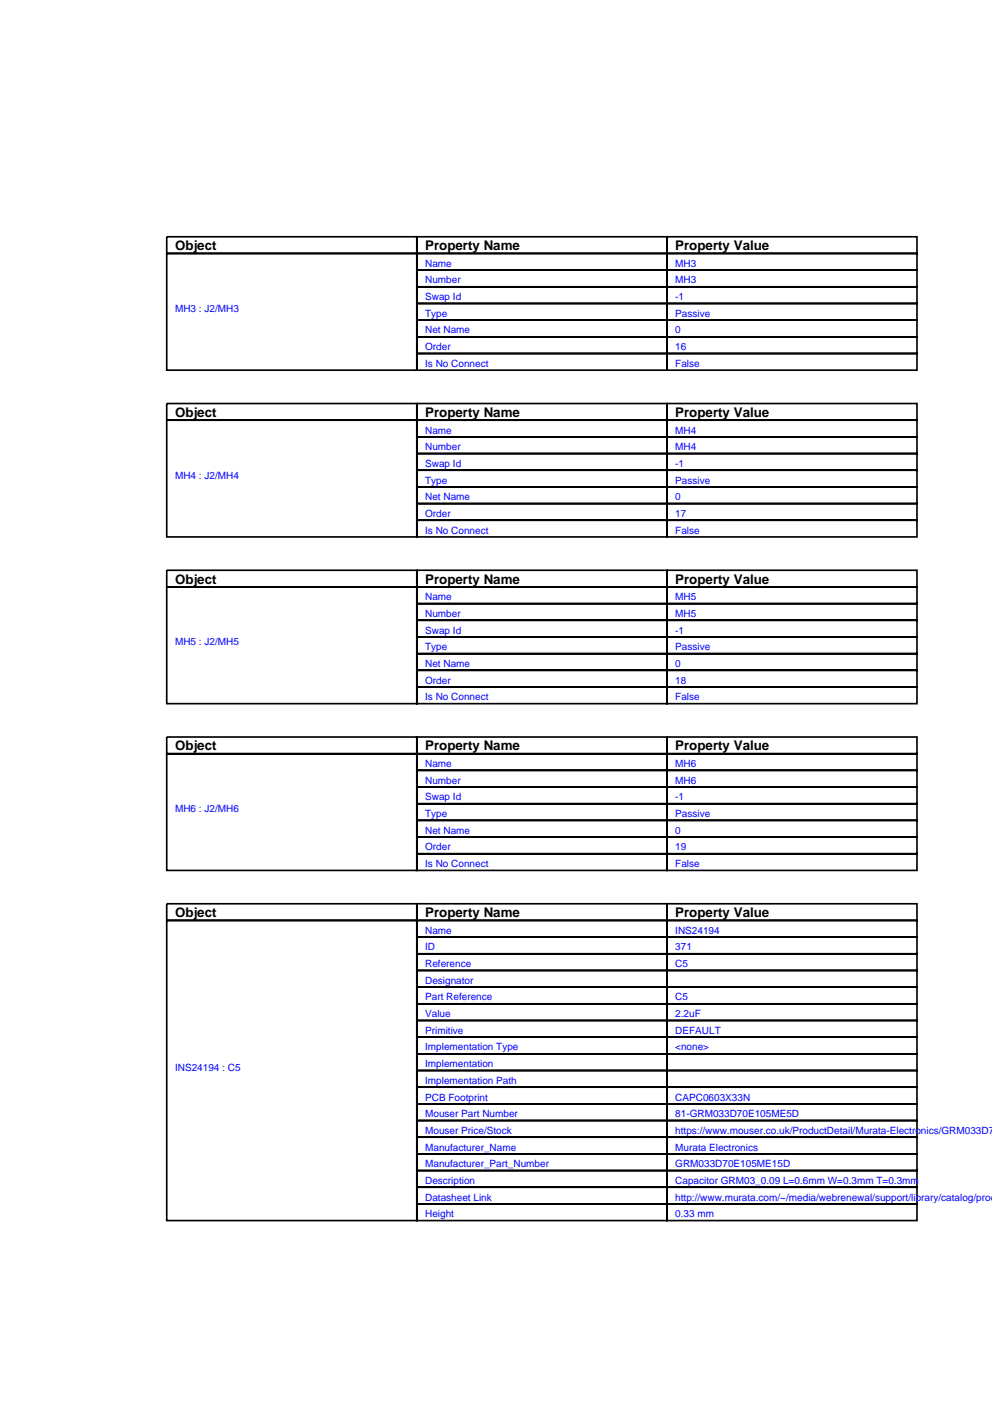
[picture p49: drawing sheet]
<svg xmlns="http://www.w3.org/2000/svg" width="210mm" height="297mm" viewBox="0 0 210 297" stroke-linecap="round" stroke-linejoin="round" font-family="sans-serif">
<defs><g id="words">
<g font-size="2.8">
<text x="37" y="52.9">Object</text>
<text x="90" y="52.9">Property Name</text>
<text x="142.9" y="52.9">Property Value</text>
<text x="37" y="88.2">Object</text>
<text x="90" y="88.2">Property Name</text>
<text x="142.9" y="88.2">Property Value</text>
<text x="37" y="123.5">Object</text>
<text x="90" y="123.5">Property Name</text>
<text x="142.9" y="123.5">Property Value</text>
<text x="37" y="158.7">Object</text>
<text x="90" y="158.7">Property Name</text>
<text x="142.9" y="158.7">Property Value</text>
<text x="37" y="194">Object</text>
<text x="90" y="194">Property Name</text>
<text x="142.9" y="194">Property Value</text>
</g>
<g font-size="2.1" fill="#00f">
<text x="90" y="56.4">Name</text>
<text x="90" y="60">Number</text>
<text x="142.9" y="56.4">MH3</text>
<text x="142.9" y="60">MH3</text>
<text x="37" y="66">MH3 : J2/MH3</text>
<text x="90" y="63.5">Swap Id</text>
<text x="142.9" y="63.5">-1</text>
<text x="90" y="67">Type</text>
<text x="90" y="70.6">Net Name</text>
<text x="142.9" y="67">Passive</text>
<text x="142.9" y="70.6">0</text>
<text x="90" y="74.1">Order</text>
<text x="90" y="77.6">Is No Connect</text>
<text x="142.9" y="74.1">16</text>
<text x="142.9" y="77.6">False</text>
<text x="90" y="91.7">Name</text>
<text x="90" y="95.2">Number</text>
<text x="142.9" y="91.7">MH4</text>
<text x="142.9" y="95.2">MH4</text>
<text x="37" y="101.2">MH4 : J2/MH4</text>
<text x="90" y="98.8">Swap Id</text>
<text x="142.9" y="98.8">-1</text>
<text x="90" y="102.3">Type</text>
<text x="90" y="105.8">Net Name</text>
<text x="142.9" y="102.3">Passive</text>
<text x="142.9" y="105.8">0</text>
<text x="90" y="109.4">Order</text>
<text x="90" y="112.9">Is No Connect</text>
<text x="142.9" y="109.4">17</text>
<text x="142.9" y="112.9">False</text>
<text x="90" y="127">Name</text>
<text x="90" y="130.5">Number</text>
<text x="142.9" y="127">MH5</text>
<text x="142.9" y="130.5">MH5</text>
<text x="37" y="136.5">MH5 : J2/MH5</text>
<text x="90" y="134.1">Swap Id</text>
<text x="90" y="137.6">Type</text>
<text x="142.9" y="134.1">-1</text>
<text x="142.9" y="137.6">Passive</text>
<text x="90" y="141.1">Net Name</text>
<text x="142.9" y="141.1">0</text>
<text x="90" y="144.6">Order</text>
<text x="90" y="148.2">Is No Connect</text>
<text x="142.9" y="144.6">18</text>
<text x="142.9" y="148.2">False</text>
<text x="90" y="162.3">Name</text>
<text x="90" y="165.8">Number</text>
<text x="142.9" y="162.3">MH6</text>
<text x="142.9" y="165.8">MH6</text>
<text x="37" y="171.8">MH6 : J2/MH6</text>
<text x="90" y="169.3">Swap Id</text>
<text x="90" y="172.9">Type</text>
<text x="142.9" y="169.3">-1</text>
<text x="142.9" y="172.9">Passive</text>
<text x="90" y="176.4">Net Name</text>
<text x="90" y="179.9">Order</text>
<text x="142.9" y="176.4">0</text>
<text x="142.9" y="179.9">19</text>
<text x="90" y="183.4">Is No Connect</text>
<text x="142.9" y="183.4">False</text>
<text x="90" y="197.6">Name</text>
<text x="142.9" y="197.6">INS24194</text>
<text x="90" y="201.1">ID</text>
<text x="142.9" y="201.1">371</text>
<text x="90" y="204.6">Reference</text>
<text x="90" y="208.1">Designator</text>
<text x="142.9" y="204.6">C5</text>
<text x="90" y="211.7">Part Reference</text>
<text x="90" y="215.2">Value</text>
<text x="142.9" y="211.7">C5</text>
<text x="142.9" y="215.2">2.2uF</text>
<text x="90" y="218.7">Primitive</text>
<text x="142.9" y="218.7">DEFAULT</text>
<text x="37" y="226.5">INS24194 : C5</text>
<text x="90" y="222.2">Implementation Type</text>
<text x="90" y="225.8">Implementation</text>
<text x="142.9" y="222.2">&lt;none&gt;</text>
<text x="90" y="229.3">Implementation Path</text>
<text x="90" y="232.8">PCB Footprint</text>
<text x="142.9" y="232.8">CAPC0603X33N</text>
<text x="90" y="236.4">Mouser Part Number</text>
<text x="90" y="239.9">Mouser Price/Stock</text>
<text x="142.9" y="236.4">81-GRM033D70E105ME5D</text>
<text x="142.9" y="239.9">https://www.mouser.co.uk/ProductDetail/Murata-Electronics/GRM033D70</text>
<text x="90" y="243.4">Manufacturer_Name</text>
<text x="142.9" y="243.4">Murata Electronics</text>
<text x="90" y="246.9">Manufacturer_Part_Number</text>
<text x="90" y="250.5">Description</text>
<text x="142.9" y="246.9">GRM033D70E105ME15D</text>
<text x="142.9" y="250.5">Capacitor GRM03_0.09 L=0.6mm W=0.3mm T=0.3mm</text>
<text x="90" y="254">Datasheet Link</text>
<text x="90" y="257.5">Height</text>
<text x="142.9" y="254">http://www.murata.com/~/media/webrenewal/support/library/catalog/produ</text>
<text x="142.9" y="257.5">0.33 mm</text>
</g>
</g></defs>
<g fill="none" stroke="#000" stroke-width=".35">
<path d="M35.3 50.1h52.9v3.5h-52.9zM35.3 53.6h52.9v24.7h-52.9zM88.2 50.1h52.9v3.5h-52.9zM88.2 53.6h52.9v3.5h-52.9zM88.2 57.1h52.9v3.6h-52.9zM141.1 50.1h52.9v3.5h-52.9zM141.1 53.6h52.9v3.5h-52.9zM141.1 57.1h52.9v3.6h-52.9zM88.2 60.7h52.9v3.5h-52.9zM88.2 64.2h52.9v3.5h-52.9zM88.2 67.7h52.9v3.6h-52.9zM88.2 71.3h52.9v3.5h-52.9z"/>
<path d="M88.2 74.8h52.9v3.5h-52.9zM141.1 60.7h52.9v3.5h-52.9zM141.1 64.2h52.9v3.5h-52.9zM141.1 67.7h52.9v3.6h-52.9zM141.1 71.3h52.9v3.5h-52.9zM141.1 74.8h52.9v3.5h-52.9zM35.3 85.4h52.9v3.5h-52.9zM35.3 88.9h52.9v24.7h-52.9zM88.2 85.4h52.9v3.5h-52.9zM88.2 88.9h52.9v3.5h-52.9zM88.2 92.4h52.9v3.6h-52.9zM88.2 96h52.9v3.5h-52.9z"/>
<path d="M88.2 99.5h52.9v3.5h-52.9zM141.1 85.4h52.9v3.5h-52.9zM141.1 88.9h52.9v3.5h-52.9zM141.1 92.4h52.9v3.6h-52.9zM141.1 96h52.9v3.5h-52.9zM141.1 99.5h52.9v3.5h-52.9zM88.2 103h52.9v3.5h-52.9zM88.2 106.5h52.9v3.6h-52.9zM88.2 110.1h52.9v3.5h-52.9zM141.1 103h52.9v3.5h-52.9zM141.1 106.5h52.9v3.6h-52.9zM141.1 110.1h52.9v3.5h-52.9z"/>
<path d="M35.3 120.6h52.9v3.6h-52.9zM35.3 124.2h52.9v24.7h-52.9zM88.2 120.6h52.9v3.6h-52.9zM88.2 124.2h52.9v3.5h-52.9zM88.2 127.7h52.9v3.5h-52.9zM88.2 131.2h52.9v3.6h-52.9zM88.2 134.8h52.9v3.5h-52.9zM88.2 138.3h52.9v3.5h-52.9zM141.1 120.6h52.9v3.6h-52.9zM141.1 124.2h52.9v3.5h-52.9zM141.1 127.7h52.9v3.5h-52.9zM141.1 131.2h52.9v3.6h-52.9z"/>
<path d="M141.1 134.8h52.9v3.5h-52.9zM141.1 138.3h52.9v3.5h-52.9zM35.3 155.9h52.9v3.6h-52.9zM35.3 159.5h52.9v24.6h-52.9zM88.2 141.8h52.9v3.5h-52.9zM88.2 145.3h52.9v3.6h-52.9zM88.2 155.9h52.9v3.6h-52.9zM88.2 159.5h52.9v3.5h-52.9zM141.1 141.8h52.9v3.5h-52.9zM141.1 145.3h52.9v3.6h-52.9zM141.1 155.9h52.9v3.6h-52.9zM141.1 159.5h52.9v3.5h-52.9z"/>
<path d="M88.2 163h52.9v3.5h-52.9zM88.2 166.5h52.9v3.5h-52.9zM88.2 170h52.9v3.6h-52.9zM88.2 173.6h52.9v3.5h-52.9zM88.2 177.1h52.9v3.5h-52.9zM141.1 163h52.9v3.5h-52.9zM141.1 166.5h52.9v3.5h-52.9zM141.1 170h52.9v3.6h-52.9zM141.1 173.6h52.9v3.5h-52.9zM141.1 177.1h52.9v3.5h-52.9zM35.3 191.2h52.9v3.5h-52.9zM35.3 194.7h52.9v63.5h-52.9z"/>
<path d="M88.2 180.6h52.9v3.5h-52.9zM88.2 191.2h52.9v3.5h-52.9zM88.2 194.7h52.9v3.6h-52.9zM88.2 198.3h52.9v3.5h-52.9zM141.1 180.6h52.9v3.5h-52.9zM141.1 191.2h52.9v3.5h-52.9zM141.1 194.7h52.9v3.6h-52.9zM141.1 198.3h52.9v3.5h-52.9zM88.2 201.8h52.9v3.5h-52.9zM88.2 205.3h52.9v3.5h-52.9zM88.2 208.8h52.9v3.6h-52.9zM88.2 212.4h52.9v3.5h-52.9z"/>
<path d="M88.2 215.9h52.9v3.5h-52.9zM88.2 219.4h52.9v3.6h-52.9zM141.1 201.8h52.9v3.5h-52.9zM141.1 205.3h52.9v3.5h-52.9zM141.1 208.8h52.9v3.6h-52.9zM141.1 212.4h52.9v3.5h-52.9zM141.1 215.9h52.9v3.5h-52.9zM141.1 219.4h52.9v3.6h-52.9zM88.2 223h52.9v3.5h-52.9zM88.2 226.5h52.9v3.5h-52.9zM88.2 230h52.9v3.5h-52.9zM88.2 233.5h52.9v3.6h-52.9z"/>
<path d="M88.2 237.1h52.9v3.5h-52.9zM141.1 223h52.9v3.5h-52.9zM141.1 226.5h52.9v3.5h-52.9zM141.1 230h52.9v3.5h-52.9zM141.1 233.5h52.9v3.6h-52.9zM141.1 237.1h52.9v3.5h-52.9zM88.2 240.6h52.9v3.5h-52.9zM88.2 244.1h52.9v3.5h-52.9zM88.2 247.6h52.9v3.6h-52.9zM88.2 251.2h52.9v3.5h-52.9zM88.2 254.7h52.9v3.5h-52.9zM141.1 240.6h52.9v3.5h-52.9z"/>
<path d="M141.1 244.1h52.9v3.5h-52.9zM141.1 247.6h52.9v3.6h-52.9zM141.1 251.2h52.9v3.5h-52.9zM141.1 254.7h52.9v3.5h-52.9z"/>
</g>
<use href="#words"/>
</svg>
